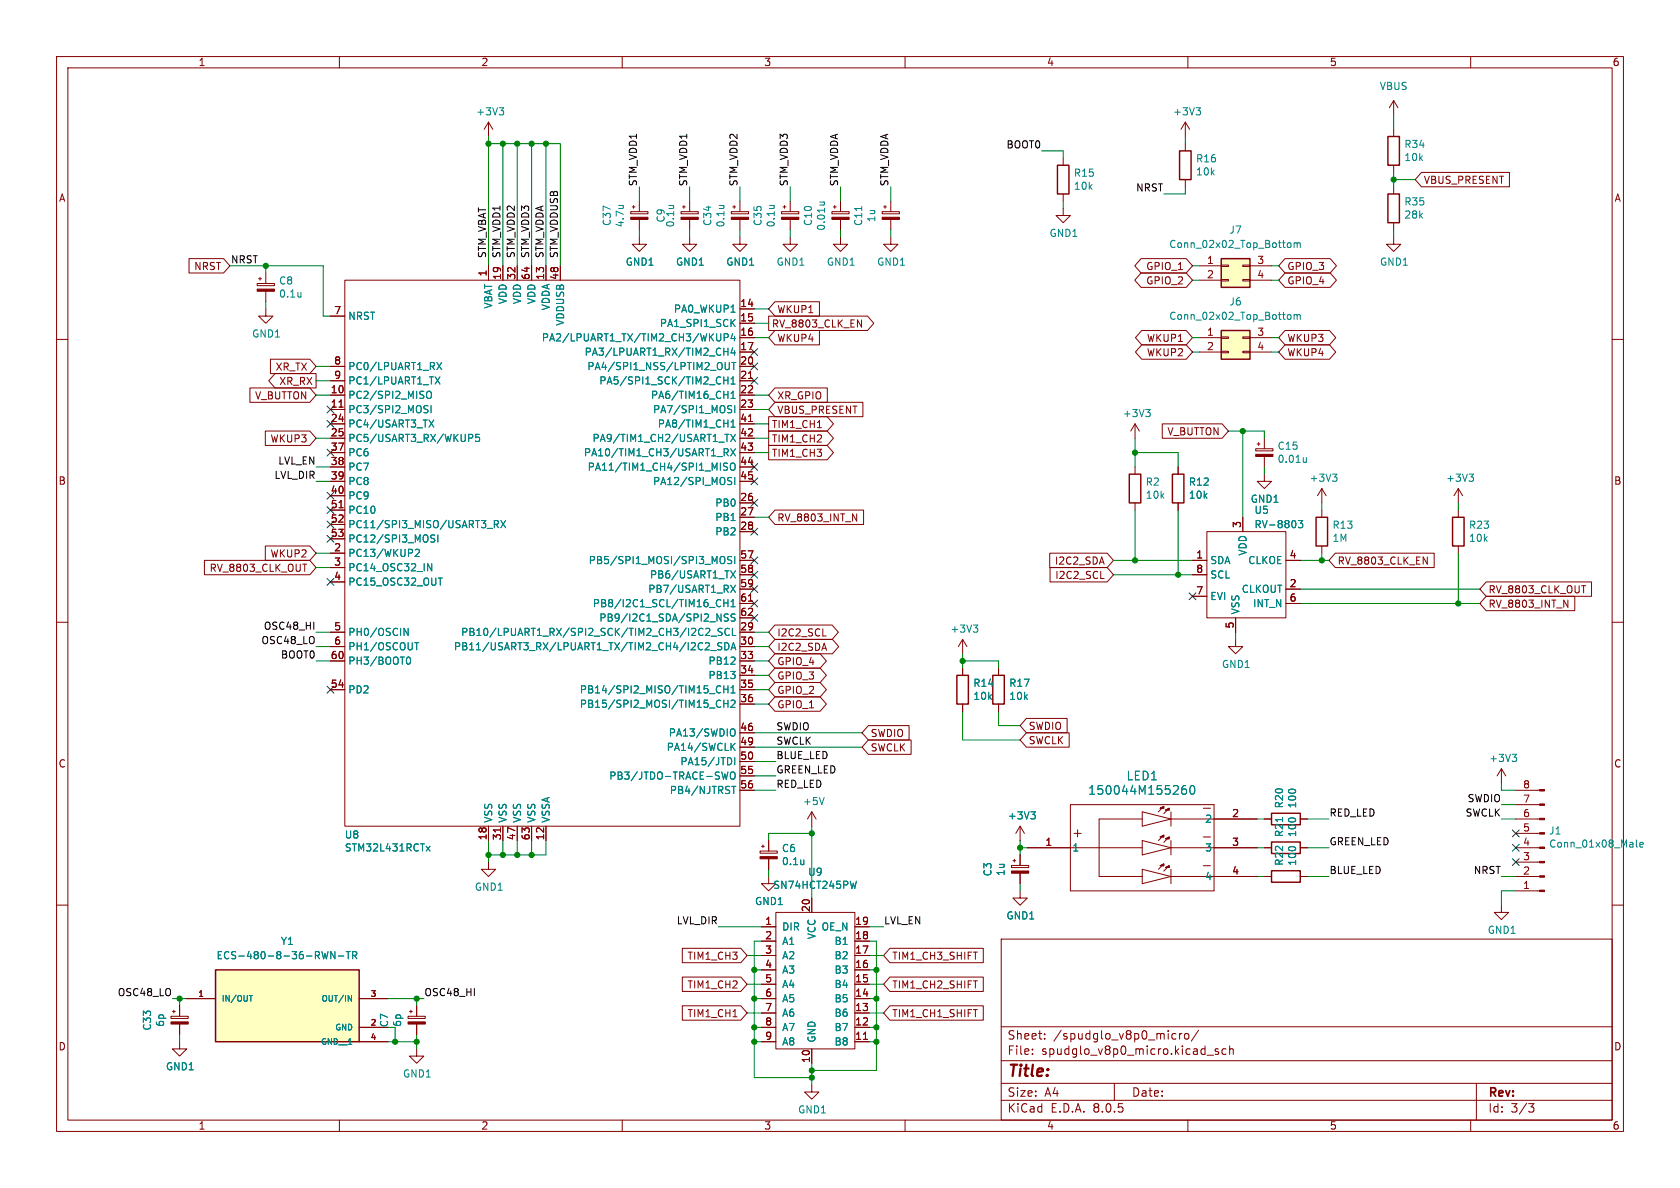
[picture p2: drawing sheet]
<svg xmlns="http://www.w3.org/2000/svg" width="297mm" height="210mm" viewBox="0 0 297 210" stroke-linecap="round" stroke-linejoin="round" font-family="sans-serif">
<defs><g id="words">
<text font-size="2.8" fill="#840000" x="178" y="190.9">Title:</text>
<g font-size="2.1" fill="#008484">
<text x="192.3" y="140.7">150044M155260</text>
<text x="199.1" y="138.2">LED1</text>
</g>
<g font-size="2.1" fill="#840000">
<text x="178" y="184">Sheet:</text>
<text x="186.2" y="184">/spudglo_v8p0_micro/</text>
<text x="178" y="186.7">File:</text>
<text x="184.1" y="186.7">spudglo_v8p0_micro.kicad_sch</text>
<text x="178" y="196.9">KiCad</text>
<text x="178" y="194.1">Size:</text>
<text x="184.7" y="194.1">A4</text>
<text x="185.7" y="196.9">E.D.A.</text>
<text x="193.3" y="196.9">8.0.5</text>
<text x="200" y="194.1">Date:</text>
<text x="263" y="194.3">Rev:</text>
<text x="263" y="196.9">Id:</text>
<text x="267.1" y="196.9">3/3</text>
</g>
<g font-size="1.8" fill="#840000">
<text x="35" y="11.9">1</text>
<text x="85" y="11.9">2</text>
<text x="135" y="11.9">3</text>
<text x="185" y="11.9">4</text>
<text x="235" y="11.9">5</text>
<text x="285" y="11.9">6</text>
<text x="10.3" y="35.9">A</text>
<text x="251.6" y="32.7">VBUS_PRESENT</text>
<text x="285.3" y="35.9">A</text>
<text x="34.2" y="47.9">NRST</text>
<text x="202.5" y="47.9">GPIO_1</text>
<text x="213.3" y="46.7">1</text>
<text x="222.2" y="46.7">3</text>
<text x="227.5" y="47.9">GPIO_3</text>
<text x="86.1" y="49" transform="rotate(-90 86.1 49)">1</text>
<text x="88.6" y="49.6" transform="rotate(-90 88.6 49.6)">19</text>
<text x="91.2" y="49.6" transform="rotate(-90 91.2 49.6)">32</text>
<text x="93.7" y="49.6" transform="rotate(-90 93.7 49.6)">64</text>
<text x="96.3" y="49.6" transform="rotate(-90 96.3 49.6)">13</text>
<text x="98.8" y="49.6" transform="rotate(-90 98.8 49.6)">48</text>
<text x="202.5" y="50.5">GPIO_2</text>
<text x="213.3" y="49.3">2</text>
<text x="222.2" y="49.3">4</text>
<text x="227.5" y="50.5">GPIO_4</text>
<text x="59" y="55.6">7</text>
<text x="130.8" y="54.4">14</text>
<text x="130.8" y="56.9">15</text>
<text x="130.8" y="59.4">16</text>
<text x="136.4" y="58.1">RV_8803_CLK_EN</text>
<text x="137.3" y="55.6">WKUP1</text>
<text x="213.3" y="59.4">1</text>
<text x="222.2" y="59.4">3</text>
<text x="48.6" y="65.7">XR_TX</text>
<text x="59" y="64.5">8</text>
<text x="130.8" y="62">17</text>
<text x="130.8" y="64.5">20</text>
<text x="137.3" y="60.6">WKUP4</text>
<text x="202.7" y="63.2">WKUP2</text>
<text x="202.7" y="60.6">WKUP1</text>
<text x="213.3" y="62">2</text>
<text x="222.2" y="62">4</text>
<text x="227.5" y="60.6">WKUP3</text>
<text x="227.5" y="63.2">WKUP4</text>
<text x="45" y="70.8">V_BUTTON</text>
<text x="49.3" y="68.3">XR_RX</text>
<text x="58.4" y="69.6">10</text>
<text x="59" y="67.1">9</text>
<text x="130.8" y="67.1">21</text>
<text x="130.8" y="69.6">22</text>
<text x="137.3" y="70.8">XR_GPIO</text>
<text x="58.4" y="72.1">11</text>
<text x="58.4" y="74.7">24</text>
<text x="58.4" y="77.2">25</text>
<text x="130.8" y="72.1">23</text>
<text x="130.8" y="74.7">41</text>
<text x="130.8" y="77.2">42</text>
<text x="136.4" y="75.9">TIM1_CH1</text>
<text x="137.3" y="73.3">VBUS_PRESENT</text>
<text x="206.3" y="77.2">V_BUTTON</text>
<text x="47.7" y="78.4">WKUP3</text>
<text x="58.4" y="79.8">37</text>
<text x="58.4" y="82.3">38</text>
<text x="130.8" y="79.8">43</text>
<text x="130.8" y="82.3">44</text>
<text x="136.4" y="78.4">TIM1_CH2</text>
<text x="136.4" y="81">TIM1_CH3</text>
<text x="10.3" y="85.9">B</text>
<text x="58.4" y="84.8">39</text>
<text x="58.4" y="87.4">40</text>
<text x="58.4" y="89.9">51</text>
<text x="130.8" y="88.6">26</text>
<text x="130.8" y="84.8">45</text>
<text x="285.3" y="85.9">B</text>
<text x="58.4" y="92.5">52</text>
<text x="58.4" y="95">53</text>
<text x="130.8" y="91.2">27</text>
<text x="130.8" y="93.7">28</text>
<text x="137.3" y="92.4">RV_8803_INT_N</text>
<text x="219.5" y="93.4" transform="rotate(-90 219.5 93.4)">3</text>
<text x="37" y="101.3">RV_8803_CLK_OUT</text>
<text x="47.7" y="98.7">WKUP2</text>
<text x="59" y="97.5">2</text>
<text x="59" y="100.1">3</text>
<text x="130.8" y="98.8">57</text>
<text x="130.8" y="101.3">58</text>
<text x="186.4" y="100">I2C2_SDA</text>
<text x="211.4" y="98.8">1</text>
<text x="211.4" y="101.3">8</text>
<text x="227.9" y="98.8">4</text>
<text x="236.4" y="100">RV_8803_CLK_EN</text>
<text x="59" y="102.6">4</text>
<text x="130.8" y="103.9">59</text>
<text x="130.8" y="106.4">61</text>
<text x="186.4" y="102.6">I2C2_SCL</text>
<text x="211.4" y="105.2">7</text>
<text x="227.9" y="103.9">2</text>
<text x="227.9" y="106.4">6</text>
<text x="263.1" y="105.1">RV_8803_CLK_OUT</text>
<text x="263.1" y="107.6">RV_8803_INT_N</text>
<text x="59" y="111.5">5</text>
<text x="130.8" y="111.5">29</text>
<text x="130.8" y="109">62</text>
<text x="137.3" y="112.7">I2C2_SCL</text>
<text x="218.2" y="111.2" transform="rotate(-90 218.2 111.2)">5</text>
<text x="58.4" y="116.6">60</text>
<text x="59" y="114">6</text>
<text x="130.8" y="114">30</text>
<text x="130.8" y="116.6">33</text>
<text x="130.8" y="119.1">34</text>
<text x="137.3" y="117.8">GPIO_4</text>
<text x="137.3" y="115.3">I2C2_SDA</text>
<text x="58.4" y="121.7">54</text>
<text x="130.8" y="121.7">35</text>
<text x="130.8" y="124.2">36</text>
<text x="137.3" y="122.9">GPIO_2</text>
<text x="137.3" y="120.3">GPIO_3</text>
<text x="137.3" y="125.4">GPIO_1</text>
<text x="130.8" y="129.3">46</text>
<text x="130.8" y="131.8">49</text>
<text x="153.8" y="130.5">SWDIO</text>
<text x="181.8" y="129.2">SWDIO</text>
<text x="181.8" y="131.8">SWCLK</text>
<text x="10.3" y="135.9">C</text>
<text x="130.8" y="134.4">50</text>
<text x="130.8" y="136.9">55</text>
<text x="153.8" y="133">SWCLK</text>
<text x="285.3" y="135.9">C</text>
<text x="130.8" y="139.4">56</text>
<text x="269.2" y="142">7</text>
<text x="269.2" y="139.4">8</text>
<text x="86.1" y="148.6" transform="rotate(-90 86.1 148.6)">18</text>
<text x="88.6" y="148.6" transform="rotate(-90 88.6 148.6)">31</text>
<text x="91.2" y="148.6" transform="rotate(-90 91.2 148.6)">47</text>
<text x="93.7" y="148.6" transform="rotate(-90 93.7 148.6)">63</text>
<text x="96.3" y="148.6" transform="rotate(-90 96.3 148.6)">12</text>
<text x="184.7" y="149.6">1</text>
<text x="217.7" y="144.5">2</text>
<text x="217.7" y="149.6">3</text>
<text x="269.2" y="149.6">4</text>
<text x="269.2" y="147.1">5</text>
<text x="269.2" y="144.5">6</text>
<text x="217.7" y="154.7">4</text>
<text x="269.2" y="154.7">2</text>
<text x="269.2" y="152.1">3</text>
<text x="143.3" y="161.3" transform="rotate(-90 143.3 161.3)">20</text>
<text x="269.2" y="157.2">1</text>
<text x="135.2" y="163.6">1</text>
<text x="135.2" y="166.1">2</text>
<text x="151.1" y="166.1">18</text>
<text x="151.1" y="163.6">19</text>
<text x="121.4" y="169.9">TIM1_CH3</text>
<text x="135.2" y="168.7">3</text>
<text x="135.2" y="171.2">4</text>
<text x="135.2" y="173.7">5</text>
<text x="151.1" y="173.7">15</text>
<text x="151.1" y="171.2">16</text>
<text x="151.1" y="168.7">17</text>
<text x="157.6" y="169.9">TIM1_CH3_SHIFT</text>
<text x="121.4" y="174.9">TIM1_CH2</text>
<text x="135.2" y="176.3">6</text>
<text x="135.2" y="178.8">7</text>
<text x="151.1" y="178.8">13</text>
<text x="151.1" y="176.3">14</text>
<text x="157.6" y="174.9">TIM1_CH2_SHIFT</text>
<text x="10.3" y="185.9">D</text>
<text x="121.4" y="180">TIM1_CH1</text>
<text x="135.2" y="181.4">8</text>
<text x="135.2" y="183.9">9</text>
<text x="151.1" y="183.9">11</text>
<text x="151.1" y="181.4">12</text>
<text x="157.6" y="180">TIM1_CH1_SHIFT</text>
<text x="285.3" y="185.9">D</text>
<text x="143.3" y="188" transform="rotate(-90 143.3 188)">10</text>
<text x="35" y="199.9">1</text>
<text x="85" y="199.9">2</text>
<text x="135" y="199.9">3</text>
<text x="185" y="199.9">4</text>
<text x="235" y="199.9">5</text>
<text x="285" y="199.9">6</text>
</g>
<g font-size="1.8" fill="#008484">
<text x="243.8" y="16.1">VBUS</text>
<text x="84.1" y="20.6">+3V3</text>
<text x="207.3" y="20.6">+3V3</text>
<text x="211.3" y="28.9">R16</text>
<text x="248.2" y="28.7">10k</text>
<text x="248.2" y="26.4">R34</text>
<text x="189.7" y="33.8">10k</text>
<text x="189.7" y="31.4">R15</text>
<text x="211.3" y="31.2">10k</text>
<text x="108.2" y="40" transform="rotate(-90 108.2 40)">C37</text>
<text x="110.5" y="40.3" transform="rotate(-90 110.5 40.3)">4.7u</text>
<text x="117.7" y="39.4" transform="rotate(-90 117.7 39.4)">C9</text>
<text x="119.4" y="40.3" transform="rotate(-90 119.4 40.3)">0.1u</text>
<text x="126" y="40" transform="rotate(-90 126 40)">C34</text>
<text x="128.3" y="40.3" transform="rotate(-90 128.3 40.3)">0.1u</text>
<text x="134.8" y="40" transform="rotate(-90 134.8 40)">C35</text>
<text x="137.2" y="40.3" transform="rotate(-90 137.2 40.3)">0.1u</text>
<text x="143.7" y="40" transform="rotate(-90 143.7 40)">C10</text>
<text x="146" y="40.9" transform="rotate(-90 146 40.9)">0.01u</text>
<text x="152.6" y="40" transform="rotate(-90 152.6 40)">C11</text>
<text x="154.9" y="39.4" transform="rotate(-90 154.9 39.4)">1u</text>
<text x="217.2" y="41.5">J7</text>
<text x="248.2" y="38.8">28k</text>
<text x="248.2" y="36.5">R35</text>
<text x="110.5" y="47.2">GND1</text>
<text x="119.4" y="47.2">GND1</text>
<text x="128.3" y="47.2">GND1</text>
<text x="137.2" y="47.2">GND1</text>
<text x="146.1" y="47.2">GND1</text>
<text x="155" y="47.2">GND1</text>
<text x="185.4" y="42.1">GND1</text>
<text x="206.6" y="44">Conn_02x02_Top_Bottom</text>
<text x="243.9" y="47.2">GND1</text>
<text x="49.2" y="50.5">C8</text>
<text x="49.2" y="52.8">0.1u</text>
<text x="89.8" y="53.9" transform="rotate(-90 89.8 53.9)">VDD</text>
<text x="92.3" y="53.9" transform="rotate(-90 92.3 53.9)">VDD</text>
<text x="94.8" y="53.9" transform="rotate(-90 94.8 53.9)">VDD</text>
<text x="44.5" y="59.9">GND1</text>
<text x="61.5" y="56.7">NRST</text>
<text x="87.2" y="54.7" transform="rotate(-90 87.2 54.7)">VBAT</text>
<text x="97.4" y="55" transform="rotate(-90 97.4 55)">VDDA</text>
<text x="99.9" y="57.7" transform="rotate(-90 99.9 57.7)">VDDUSB</text>
<text x="116.6" y="58">PA1_SPI1_SCK</text>
<text x="119" y="55.5">PA0_WKUP1</text>
<text x="206.6" y="56.7">Conn_02x02_Top_Bottom</text>
<text x="217.2" y="54.2">J6</text>
<text x="61.5" y="65.6">PC0/LPUART1_RX</text>
<text x="95.7" y="60.6">PA2/LPUART1_TX/TIM2_CH3/WKUP4</text>
<text x="103.2" y="63.1">PA3/LPUART1_RX/TIM2_CH4</text>
<text x="103.7" y="65.6">PA4/SPI1_NSS/LPTIM2_OUT</text>
<text x="61.5" y="70.7">PC2/SPI2_MISO</text>
<text x="61.5" y="68.2">PC1/LPUART1_TX</text>
<text x="105.8" y="68.2">PA5/SPI1_SCK/TIM2_CH1</text>
<text x="115" y="70.7">PA6/TIM16_CH1</text>
<text x="61.5" y="73.3">PC3/SPI2_MOSI</text>
<text x="61.5" y="75.8">PC4/USART3_TX</text>
<text x="115.3" y="73.3">PA7/SPI1_MOSI</text>
<text x="116.2" y="75.8">PA8/TIM1_CH1</text>
<text x="198.4" y="73.9">+3V3</text>
<text x="61.5" y="78.3">PC5/USART3_RX/WKUP5</text>
<text x="61.5" y="80.9">PC6</text>
<text x="61.5" y="83.4">PC7</text>
<text x="103.1" y="80.9">PA10/TIM1_CH3/USART1_RX</text>
<text x="103.8" y="83.4">PA11/TIM1_CH4/SPI1_MISO</text>
<text x="104.6" y="78.3">PA9/TIM1_CH2/USART1_TX</text>
<text x="225.8" y="82">0.01u</text>
<text x="225.8" y="79.7">C15</text>
<text x="61.5" y="86">PC8</text>
<text x="61.5" y="88.5">PC9</text>
<text x="115.3" y="86">PA12/SPI_MOSI</text>
<text x="126.3" y="89.8">PB0</text>
<text x="202.4" y="86.1">R2</text>
<text x="202.4" y="88.4">10k</text>
<text x="210.1" y="88.4">10k</text>
<text x="210.1" y="86.1">R12</text>
<text x="221" y="89.1">GND1</text>
<text x="231.4" y="85.4">+3V3</text>
<text x="255.5" y="85.4">+3V3</text>
<text x="61.5" y="91">PC10</text>
<text x="61.5" y="93.6">PC11/SPI3_MISO/USART3_RX</text>
<text x="126.3" y="92.3">PB1</text>
<text x="126.3" y="94.8">PB2</text>
<text x="221.7" y="91">U5</text>
<text x="221.7" y="93.6">RV-8803</text>
<text x="235.5" y="96">1M</text>
<text x="235.5" y="93.7">R13</text>
<text x="259.6" y="93.7">R23</text>
<text x="259.6" y="96">10k</text>
<text x="61.5" y="98.7">PC13/WKUP2</text>
<text x="61.5" y="101.2">PC14_OSC32_IN</text>
<text x="61.5" y="96.1">PC12/SPI3_MOSI</text>
<text x="104" y="99.9">PB5/SPI1_MOSI/SPI3_MOSI</text>
<text x="213.9" y="99.9">SDA</text>
<text x="220.6" y="99.9">CLKOE</text>
<text x="220.6" y="98.3" transform="rotate(-90 220.6 98.3)">VDD</text>
<text x="61.5" y="103.7">PC15_OSC32_OUT</text>
<text x="104.7" y="107.5">PB8/I2C1_SCL/TIM16_CH1</text>
<text x="114.5" y="105">PB7/USART1_RX</text>
<text x="114.8" y="102.5">PB6/USART1_TX</text>
<text x="213.9" y="106.3">EVI</text>
<text x="213.9" y="102.5">SCL</text>
<text x="219.4" y="105">CLKOUT</text>
<text x="221.4" y="107.5">INT_N</text>
<text x="61.5" y="112.6">PH0/OSCIN</text>
<text x="81.4" y="112.6">PB10/LPUART1_RX/SPI2_SCK/TIM2_CH3/I2C2_SCL</text>
<text x="105.8" y="110.1">PB9/I2C1_SDA/SPI2_NSS</text>
<text x="167.9" y="112">+3V3</text>
<text x="219.3" y="108.7" transform="rotate(-90 219.3 108.7)">VSS</text>
<text x="61.5" y="115.2">PH1/OSCOUT</text>
<text x="61.5" y="117.7">PH3/BOOT0</text>
<text x="80.1" y="115.2">PB11/USART3_RX/LPUART1_TX/TIM2_CH4/I2C2_SDA</text>
<text x="125.1" y="117.7">PB12</text>
<text x="215.9" y="118.3">GND1</text>
<text x="61.5" y="122.8">PD2</text>
<text x="102.4" y="122.8">PB14/SPI2_MISO/TIM15_CH1</text>
<text x="102.4" y="125.3">PB15/SPI2_MOSI/TIM15_CH2</text>
<text x="125.1" y="120.2">PB13</text>
<text x="172" y="123.9">10k</text>
<text x="172" y="121.6">R14</text>
<text x="178.3" y="123.9">10k</text>
<text x="178.3" y="121.6">R17</text>
<text x="118.1" y="130.4">PA13/SWDIO</text>
<text x="117.8" y="132.9">PA14/SWCLK</text>
<text x="120.2" y="135.5">PA15/JTDI</text>
<text x="263.2" y="134.9">+3V3</text>
<text x="107.6" y="138">PB3/JTDO-TRACE-SWO</text>
<text x="118.3" y="140.6">PB4/NJTRST</text>
<text x="141.9" y="142.5">+5V</text>
<text x="227" y="143" transform="rotate(-90 227 143)">R20</text>
<text x="229.3" y="143" transform="rotate(-90 229.3 143)">100</text>
<text x="60.9" y="148.4">U8</text>
<text x="87.2" y="145.5" transform="rotate(-90 87.2 145.5)">VSS</text>
<text x="89.8" y="145.5" transform="rotate(-90 89.8 145.5)">VSS</text>
<text x="92.3" y="145.5" transform="rotate(-90 92.3 145.5)">VSS</text>
<text x="94.8" y="145.5" transform="rotate(-90 94.8 145.5)">VSS</text>
<text x="97.4" y="145.5" transform="rotate(-90 97.4 145.5)">VSSA</text>
<text x="178.1" y="145.1">+3V3</text>
<text x="213" y="145.6">2</text>
<text x="227" y="148.1" transform="rotate(-90 227 148.1)">R21</text>
<text x="229.3" y="148.1" transform="rotate(-90 229.3 148.1)">100</text>
<text x="273.8" y="147.7">J1</text>
<text x="60.9" y="150.7">STM32L431RCTx</text>
<text x="138.1" y="150.8">C6</text>
<text x="138.1" y="153.1">0.1u</text>
<text x="142.8" y="155">U9</text>
<text x="175.5" y="155" transform="rotate(-90 175.5 155)">C3</text>
<text x="177.8" y="155" transform="rotate(-90 177.8 155)">1u</text>
<text x="189.5" y="150.7">1</text>
<text x="213" y="150.7">3</text>
<text x="213" y="155.8">4</text>
<text x="227" y="153.2" transform="rotate(-90 227 153.2)">R22</text>
<text x="229.3" y="153.2" transform="rotate(-90 229.3 153.2)">100</text>
<text x="273.8" y="150">Conn_01x08_Male</text>
<text x="83.8" y="157.7">GND1</text>
<text x="133.4" y="160.2">GND1</text>
<text x="136.6" y="157.3">SN74HCT245PW</text>
<text x="49.5" y="167.2">Y1</text>
<text x="138.2" y="164.7">DIR</text>
<text x="138.2" y="167.2">A1</text>
<text x="144.4" y="166.1" transform="rotate(-90 144.4 166.1)">VCC</text>
<text x="145.1" y="164.7">OE_N</text>
<text x="147.4" y="167.2">B1</text>
<text x="177.8" y="162.7">GND1</text>
<text x="262.9" y="165.3">GND1</text>
<text x="38.2" y="169.8">ECS-480-8-36-RWN-TR</text>
<text x="138.2" y="169.8">A2</text>
<text x="138.2" y="172.3">A3</text>
<text x="147.4" y="172.3">B3</text>
<text x="147.4" y="169.8">B2</text>
<text x="138.2" y="174.9">A4</text>
<text x="138.2" y="177.4">A5</text>
<text x="138.2" y="179.9">A6</text>
<text x="147.4" y="179.9">B6</text>
<text x="147.4" y="177.4">B5</text>
<text x="147.4" y="174.9">B4</text>
<text x="26.9" y="182.3" transform="rotate(-90 26.9 182.3)">C33</text>
<text x="29.2" y="181.6" transform="rotate(-90 29.2 181.6)">6p</text>
<text x="68.8" y="181.7" transform="rotate(-90 68.8 181.7)">C7</text>
<text x="71.1" y="181.6" transform="rotate(-90 71.1 181.6)">6p</text>
<text x="138.2" y="182.5">A7</text>
<text x="138.2" y="185">A8</text>
<text x="144.4" y="184.4" transform="rotate(-90 144.4 184.4)">GND</text>
<text x="147.4" y="185">B8</text>
<text x="147.4" y="182.5">B7</text>
<text x="29.2" y="189.4">GND1</text>
<text x="71.1" y="190.7">GND1</text>
<text x="141" y="197">GND1</text>
</g>
<g font-size="1.8">
<text x="177.8" y="26.3">BOOT0</text>
<text x="112.7" y="33" transform="rotate(-90 112.7 33)">STM_VDD1</text>
<text x="121.6" y="33" transform="rotate(-90 121.6 33)">STM_VDD1</text>
<text x="130.5" y="33" transform="rotate(-90 130.5 33)">STM_VDD2</text>
<text x="139.4" y="33" transform="rotate(-90 139.4 33)">STM_VDD3</text>
<text x="148.2" y="33" transform="rotate(-90 148.2 33)">STM_VDDA</text>
<text x="157.1" y="33" transform="rotate(-90 157.1 33)">STM_VDDA</text>
<text x="200.8" y="33.9">NRST</text>
<text x="40.7" y="46.6">NRST</text>
<text x="86" y="45.7" transform="rotate(-90 86 45.7)">STM_VBAT</text>
<text x="88.6" y="45.7" transform="rotate(-90 88.6 45.7)">STM_VDD1</text>
<text x="91.1" y="45.7" transform="rotate(-90 91.1 45.7)">STM_VDD2</text>
<text x="93.6" y="45.7" transform="rotate(-90 93.6 45.7)">STM_VDD3</text>
<text x="96.2" y="45.7" transform="rotate(-90 96.2 45.7)">STM_VDDA</text>
<text x="98.7" y="45.7" transform="rotate(-90 98.7 45.7)">STM_VDDUSB</text>
<text x="49.1" y="82.2">LVL_EN</text>
<text x="48.4" y="84.7">LVL_DIR</text>
<text x="46.1" y="114">OSC48_LO</text>
<text x="46.5" y="111.4">OSC48_HI</text>
<text x="49.6" y="116.5">BOOT0</text>
<text x="137.2" y="129.2">SWDIO</text>
<text x="137.2" y="131.7">SWCLK</text>
<text x="137.2" y="136.8">GREEN_LED</text>
<text x="137.2" y="134.3">BLUE_LED</text>
<text x="137.2" y="139.4">RED_LED</text>
<text x="259.4" y="141.9">SWDIO</text>
<text x="234.9" y="149.5">GREEN_LED</text>
<text x="234.9" y="144.4">RED_LED</text>
<text x="259" y="144.4">SWCLK</text>
<text x="234.9" y="154.6">BLUE_LED</text>
<text x="260.4" y="154.6">NRST</text>
<text x="119.5" y="163.5">LVL_DIR</text>
<text x="156.2" y="163.5">LVL_EN</text>
<text x="20.7" y="176.2">OSC48_LO</text>
<text x="74.9" y="176.2">OSC48_HI</text>
</g>
<g font-size="1.4" fill="#840000">
<text x="34.9" y="176.3">1</text>
<text x="65.4" y="176.3">3</text>
<text x="65.4" y="181.4">2</text>
<text x="65.4" y="183.9">4</text>
</g>
<g font-size="1.4" fill="#008484">
<text x="39.1" y="177.3">IN/OUT</text>
<text x="56.7" y="177.3">OUT/IN</text>
<text x="56.6" y="184.9">GND__1</text>
<text x="59.1" y="182.3">GND</text>
</g>
</g></defs>
<g fill="none" stroke="#840000" stroke-width=".18">
<path d="M10 10h277v190h-277zM12 12h273v186h-273zM60 10v2M110 10v2M160 10v2M210 10v2M246.4 17.8v2.5M246.4 17.8l-.8 1.3M246.4 17.8l.7 1.3M260 10v2M111.5 37.4h3.1v.4h-3.1zM111.8 36.6h.5"/>
<path d="M112 36.3v.5M113 35.6v1.8M113 38.8v1.8M120.4 37.4h3v.4h-3zM120.6 36.6h.6M120.9 36.3v.5M121.9 35.6v1.8M121.9 38.8v1.8M129.3 37.4h3v.4h-3zM129.5 36.6h.5M129.8 36.3v.5M130.8 35.6v1.8"/>
<path d="M130.8 38.8v1.8M209.5 21.6l-.7 1.3M209.5 21.6v2.5M209.5 21.6l.8 1.3M246.4 22.9v1.2M246.4 29.2v1.3M10 60h2M113 41.9v1.3h1.3l-1.3 1.3-1.2-1.3h1.2M121.9 41.9v1.3h1.3l-1.3 1.3-1.3-1.3h1.3M130.8 41.9v1.3h1.3l-1.3 1.3-1.3-1.3h1.3M285 60h2M222 79.3h3v.4h-3z"/>
<path d="M222.2 78.5h.6M222.5 78.2v.5M223.5 77.5v1.8M200.7 82.6v1.2M200.7 88.9v1.3M208.3 82.6v1.2M208.3 88.9v1.3M223.5 83.8v1.3h1.3l-1.3 1.3-1.3-1.3h1.3M223.5 80.7v1.9M233.7 86.4l-.8 1.2M233.7 86.4v2.5M233.7 90.2v1.2"/>
<path d="M233.7 96.5v1.3M233.7 86.4l.7 1.2M257.8 86.4v2.5M257.8 90.2v1.2M257.8 96.5v1.3M257.8 86.4l-.8 1.2M257.8 86.4l.8 1.2M10 110h2M285 110h2M265.4 135.9l-.7 1.3M265.4 135.9v2.5M265.4 135.9l.8 1.3"/>
<path d="M268 139.7h4.2M10 160h2M134.4 150.4h3v.4h-3zM134.6 149.6h.5M134.9 149.4v.5M135.9 154.9v1.3h1.3l-1.3 1.3-1.3-1.3h1.3M135.9 148.6v1.8M135.9 151.8v1.9M143.5 143.5l-.8 1.3M143.5 143.5v2.6M143.5 143.5l.8 1.3M268 142.2h4.2"/>
<path d="M268 144.8h4.2M268 147.3h4.2M268 149.9h4.2M268 152.4h4.2M268 154.9h4.2M268 157.5h4.2M285 160h2M177 166h108v32h-108zM265.4 160v1.3h1.3l-1.3 1.3-1.2-1.3h1.2M60 198v2M110 198v2M160 198v2"/>
<path d="M177 194.5h108M177 191.5h108M177 187.5h108M177 181.5h108M182.5 186.3v.1M182.5 185.5v.1M184.7 183.6v.1M184.7 182.8v.1M197 191.5v3M207.3 183.6h.6M207.3 182.8h.6M208.5 182.7v1"/>
<path d="M209 182.7l-.3 .1-.2 .2M209.5 182.8l.2-.1 .4 .1 .1 .6-.2 .2-.3 .1-.2-.1zM210 198v2M211.9 182.1l-1.3 2M213.4 186.5h1.1M215.4 185.5l-.4-.1-.2 .2 .1 .2 .5 .2v.3h-.6M216.7 185.5l-.4-.1-.3 .3v.4l.2 .2h.5M217.4 185.5l.2-.1 .4 .1v.9M217.4 184.9v1.5M260 198v2M261 191.5v6.5M270.2 195.1h1l-.5 .6 .4 .1 .1 .5-.3 .3h-.4"/>
</g>
<g fill="#840000" stroke="#840000" stroke-width=".18">
<path d="M120.4 38.4h3v.4h-3z"/>
<path d="M111.5 38.4h3.1v.4h-3.1z"/>
<path d="M129.3 38.4h3v.4h-3z"/>
<path d="M222 80.3h3v.4h-3z"/>
<path d="M272.2 139.6h.8v.2h-.8z"/>
<path d="M272.2 142.1h.8v.3h-.8z"/>
<path d="M272.2 144.7h.8v.2h-.8z"/>
<path d="M272.2 147.2h.8v.2h-.8z"/>
<path d="M272.2 149.7h.8v.3h-.8z"/>
<path d="M272.2 152.3h.8v.2h-.8z"/>
<path d="M272.2 154.8h.8v.3h-.8z"/>
<path d="M272.2 157.4h.8v.2h-.8z"/>
<path d="M134.4 151.4h3v.4h-3z"/>
</g>
<g fill="none" stroke="#008484" stroke-width=".18">
<path d="M211.4 19h.8l-.4 .5M212 19.5l.2 .3v.3l-.2 .2M109.4 36.3h.8M110.1 36.3v.1M118.2 36.3h.9M119 36.3v.1M127.1 36.3h.9M127.9 36.3v.1M230.9 80.9v.8M230.9 81.6l-.3 .1M235.6 83.8h.8l-.5 .5M236.1 84.3l.3 .2v.3l-.3 .3"/>
<path d="M259.7 83.8h.8l-.4 .5M260.2 84.3l.3 .2v.3l-.3 .3M267.3 133.3h.8l-.4 .5M267.9 133.8l.2 .3v.3l-.2 .2M142.1 152v.9M142.1 152.7l-.1 .1M145.7 141l-.4 1.2M289.3 148.5v1.1l.2 .2M289.9 149.3l.6-.1-.1-.2-.3-.1-.2 .2 .1 .6h.4"/>
</g>
<path d="M245.4 24.1h2v5.1h-2zM199.6 83.8h2.1v5.1h-2.1zM207.3 83.8h2v5.1h-2zM232.7 91.4h2v5.1h-2zM256.8 91.4h2v5.1h-2z" fill="none" stroke="#840000" stroke-width=".25"/>
<path d="M215.9 58.4h5.1v5.1h-5.1z" fill="#ffffc2"/>
<path d="M212.1 59.7h3.8M215.9 59.6h1.3v.2h-1.3zM219.7 59.6h1.3v.2h-1.3zM221 59.7h3.8M212.1 62.2h3.8M215.9 62.1h1.3v.3h-1.3zM219.7 62.1h1.3v.3h-1.3zM221 62.2h3.8" fill="none" stroke="#840000" stroke-width=".18"/>
<path d="M215.9 58.4h5.1v5.1h-5.1z" fill="none" stroke="#840000" stroke-width=".25"/>
<path d="M227.7 55.7l.3-.1 .2 .3v.4l-.2 .2-.3-.1M228.8 55.7l.3-.1 .2 .2M228.8 55.6v.9M229.3 55.8l.2-.2 .3 .1 .1 .8M229.3 55.8v.7" fill="none" stroke="#008484" stroke-width=".18"/>
<path d="M215.9 45.7h5.1v5.1h-5.1z" fill="#ffffc2"/>
<g fill="none" stroke="#840000" stroke-width=".18">
<path d="M86.4 21.6l-.8 1.3M86.4 21.6v2.5M86.4 21.6l.7 1.3M138.2 37.4h3v.4h-3zM138.4 36.6h.5M138.7 36.3v.5M139.7 35.6v1.8M139.7 38.8v1.8M156 37.4h3v.4h-3zM156.2 36.6h.5M156.5 36.3v.5M157.5 35.6v1.8"/>
<path d="M157.5 38.8v1.8M188 36.8v1.3h1.2l-1.2 1.3-1.3-1.3h1.3M188 27.9v1.3M188 34.3v1.3M246.4 33v1.3M246.4 39.4v1.2M139.7 41.9v1.3h1.3l-1.3 1.3-1.3-1.3h1.3M157.5 41.9v1.3h1.2l-1.2 1.3-1.3-1.3h1.3M212.1 47h3.8M212.1 49.5h3.8M215.9 49.4h1.3v.3h-1.3zM215.9 46.9h1.3v.2h-1.3z"/>
<path d="M219.7 49.4h1.3v.3h-1.3zM219.7 46.9h1.3v.2h-1.3zM221 47h3.8M221 49.5h3.8M246.4 41.9v1.3h1.2l-1.2 1.3-1.3-1.3h1.3M170.2 118.1v1.3M176.5 118.1v1.3M170.2 124.5v1.2M176.5 124.5v1.2M86.4 152.4v1.3h1.2l-1.2 1.2-1.3-1.2h1.3M178.8 153h3.1v.4h-3.1zM179.1 152.1h.5"/>
<path d="M179.3 151.9v.5M180.3 151.1v1.9M180.3 154.4v1.8M30.2 179.7h3.1v.3h-3.1zM30.5 178.8h.5M30.7 178.6v.5M31.7 177.8v1.9M31.7 184.2v1.2h1.3l-1.3 1.3-1.2-1.3h1.2M31.7 181v1.9"/>
</g>
<path d="M186.9 29.2h2.1v5.1h-2.1zM245.4 34.3h2v5.1h-2zM215.9 45.7h5.1v5.1h-5.1zM169.2 119.4h2v5.1h-2zM175.5 119.4h2v5.1h-2z" fill="none" stroke="#840000" stroke-width=".25"/>
<path d="M88.3 19h.7l-.4 .5M88.8 19.5l.2 .3v.3l-.2 .2M136 36.3h.9M136.8 36.3v.1M152.3 36.5v.7M227.7 43l.3-.1 .2 .3v.4l-.2 .2-.3-.1M228.8 43l.3-.1 .2 .2M228.8 42.9v.9M229.3 43.1l.2-.2 .3 .1 .1 .8M229.3 43.1v.7" fill="none" stroke="#008484" stroke-width=".18"/>
<g fill="#840000" stroke="#840000" stroke-width=".18">
<path d="M156 38.4h3v.4h-3z"/>
<path d="M30.2 180.6h3.1v.4h-3.1z"/>
<path d="M178.8 154h3.1v.4h-3.1z"/>
<path d="M138.2 38.4h3v.4h-3z"/>
</g>
<path d="M38.1 171.5h25.4v12.7h-25.4z" fill="#ffffc2"/>
<path d="M208.5 26.7h2.1v5.1h-2.1zM224.8 148.8h5.1v2.1h-5.1zM224.8 153.9h5.1v2.1h-5.1zM224.8 143.8h5.1v2h-5.1zM38.1 171.5h25.4v12.7h-25.4z" fill="none" stroke="#840000" stroke-width=".25"/>
<g fill="none" stroke="#840000" stroke-width=".18">
<path d="M147.1 37.4h3v.4h-3zM147.3 36.6h.5M147.6 36.3v.5M148.6 35.6v1.8M148.6 38.8v1.8M209.5 25.4v1.3M209.5 31.8v1.2M251.3 30.5h15.5v2.5h-15.5l-1.1-1.2zM33.4 45.7h6.1l1.1 1.3-1.1 1.3h-6.1zM45.5 50.1h3v.4h-3zM45.7 49.3h.5M46 49v.5"/>
<path d="M47 54.6v1.3h1.3l-1.3 1.3-1.3-1.3h1.3M47 48.3v1.8M47 51.5v1.8M58.4 55.9h2.6M61 49.5h69.8v96.6h-69.8zM86.4 47v2.5M88.9 47v2.5M91.4 47v2.5M94 47v2.5M96.5 47v2.5M99.1 47v2.5M130.8 54.6h2.5"/>
<path d="M130.8 57.2h2.5M130.8 59.7h2.5M135.9 55.9h17.5l1.1 1.3-1.1 1.2h-17.5zM137 58.4h7.9v2.6h-7.9l-1.1-1.3zM137 53.3h7.9v2.6h-7.9l-1.1-1.3zM148.6 41.9v1.3h1.3l-1.3 1.3-1.3-1.3h1.3M151.6 56.6l.7 1.2v-1.2M201.7 48.3h8l1.1 1.2-1.1 1.3h-8l-1.1-1.3zM201.7 45.7h8l1.1 1.3-1.1 1.3h-8l-1.1-1.3zM201.8 58.4h7.9l1.1 1.3-1.1 1.3h-7.9l-1.1-1.3zM227.2 48.3h8l1.1 1.2-1.1 1.3h-8l-1.1-1.3zM227.2 45.7h8l1.1 1.3-1.1 1.3h-8l-1.1-1.3z"/>
<path d="M227.2 58.4h7.8l1.1 1.3-1.1 1.3h-7.8l-1.1-1.3zM44.2 68.6h10.6l1.1 1.3-1.1 1.2h-10.6zM46.9 76.2h7.9l1.1 1.3-1.1 1.2h-7.9zM47.8 63.5h7l1.1 1.3-1.1 1.2h-7zM48.6 66h7.3v2.6h-7.3l-1.1-1.3zM58.4 69.9h2.6M58.4 72.4h2.6M58.4 64.8h2.6M58.4 67.3h2.6M58.4 74.9h2.6M58.4 77.5h2.6M59.9 72h.8"/>
<path d="M130.8 69.9h2.5M130.8 72.4h2.5M130.8 62.2h2.5M130.8 64.8h2.5M130.8 67.3h2.5M130.8 74.9h2.5M130.8 77.5h2.5M132.3 66.9h.7M132.3 74.5h.7M135.9 73.7h10.3l1.1 1.2-1.1 1.3h-10.3zM135.9 76.2h10.3l1.1 1.3-1.1 1.2h-10.3zM135.9 78.7h10.3l1.1 1.3-1.1 1.3h-10.3z"/>
<path d="M137 68.6h9.3v2.5h-9.3l-1.1-1.2zM137 71.1h15.5v2.6h-15.5l-1.1-1.3zM144.5 75.6h.7M200.7 74.9l-.8 1.3M200.7 74.9v2.6M200.7 74.9l.7 1.3M201.8 61h7.9l1.1 1.2-1.1 1.3h-7.9l-1.1-1.3zM205.5 74.9h10.6l1.1 1.3-1.1 1.3h-10.6zM227.2 61h7.8l1.1 1.2-1.1 1.3h-7.8l-1.1-1.3zM36.1 99.1h18.7l1.1 1.2-1.1 1.3h-18.7zM46.9 96.5h7.9l1.1 1.3-1.1 1.3h-7.9zM53.5 99.7h.7"/>
<path d="M58.4 97.8h2.6M58.4 80h2.6M58.4 82.6h2.6M58.4 85.1h2.6M58.4 87.6h2.6M58.4 90.2h2.6M58.4 92.7h2.6M58.4 95.3h2.6M59.9 89.8h.8M130.8 88.9h2.5M130.8 91.4h2.5M130.8 94h2.5"/>
<path d="M130.8 80h2.5M130.8 82.6h2.5M130.8 85.1h2.5M130.8 99.1h2.5M137 90.2h15.7v2.5h-15.7l-1.1-1.3zM150.7 90.8l.7 1.3v-1.3M185.6 97.8h10.1l1.1 1.3-1.1 1.2h-10.1zM208.3 82.6v1.2M208.3 88.9v1.3M210.8 99.1h2.6M213.4 94h13.9v15.2h-13.9zM219.7 91.4v2.6"/>
<path d="M227.3 99.1h2.6M236.1 97.8h17.4v2.5h-17.4l-1.2-1.2zM251.6 98.5l.7 1.2v-1.2M58.4 111.8h2.6M58.4 100.3h2.6M58.4 114.3h2.6M58.4 116.8h2.6M58.4 102.9h2.6M130.8 111.8h2.5M130.8 114.3h2.5M130.8 116.8h2.5M130.8 119.4h2.5"/>
<path d="M130.8 101.6h2.5M130.8 104.1h2.5M130.8 106.7h2.5M130.8 109.2h2.5M132.3 106.3h.7M137 115.6h8l1.1 1.2-1.1 1.3h-8l-1.1-1.3zM137 118.1h8l1.1 1.3-1.1 1.3h-8l-1.1-1.3zM137 113h10.2l1.1 1.3-1.1 1.3h-10.2l-1.1-1.3zM137 110.5h10.1l1.1 1.3-1.1 1.2h-10.1l-1.1-1.2zM145.5 112.4h.6M170.2 113l-.8 1.3M170.2 113v2.6"/>
<path d="M170.2 118.1v1.3M170.2 113l.7 1.3M176.5 118.1v1.3M185.6 100.3h10.1l1.1 1.3-1.1 1.3h-10.1zM194.6 102.3h.6M210.8 101.6h2.6M210.8 105.4h2.6M218.4 113v1.3h1.3l-1.3 1.3-1.2-1.3h1.2M218.4 109.2v2.6M227.3 104.1h2.6M227.3 106.7h2.6M262.7 102.9h18.7v2.5h-18.7l-1.1-1.3z"/>
<path d="M262.7 105.4h15.7v2.6h-15.7l-1.1-1.3zM276.5 106.1l.7 1.3v-1.3M279.6 103.5h.7M58.4 121.9h2.6M130.8 121.9h2.5M130.8 124.5h2.5M130.8 129.5h2.5M130.8 132.1h2.5M130.8 134.6h2.5M130.8 137.2h2.5M130.8 139.7h2.5M137 120.6h8l1.1 1.3-1.1 1.3h-8l-1.1-1.3z"/>
<path d="M137 123.2h8l1.1 1.3-1.1 1.2h-8l-1.1-1.2zM153.5 128.3h7.2v2.5h-7.2l-1.1-1.3zM153.5 130.8h7.6v2.6h-7.6l-1.1-1.3zM170.2 124.5v1.2M176.5 124.5v1.2M181.5 127h7.2v2.5h-7.2l-1.2-1.2zM181.5 129.5h7.5v2.6h-7.5l-1.2-1.3zM86.4 146.1v2.5M88.5 146.4v.7M88.9 146.1v2.5M91.4 146.1v2.5M94 146.1v2.5"/>
<path d="M96.5 146.1v2.5M135.9 148.6v1.8M135.9 151.8v1.9M143.5 158.8v2.5M180.3 157.5v1.3h1.3l-1.3 1.2-1.2-1.2h1.2M180.3 146.1l-.7 1.2M180.3 146.1v2.5M180.3 151.1v1.9M180.3 154.4v1.8M180.3 146.1l.8 1.2M181.6 149.9h20.3M189.2 142.2h25.4v15.3h-25.4z"/>
<path d="M189.9 147.3h1.2M190.5 146.7v1.3M201.9 144.8h-7.6v10.1h7.6M201.9 153.7l5.1 1.2-5.1 1.3zM201.9 143.5l5.1 1.3-5.1 1.3zM201.9 148.6l5.1 1.3-5.1 1.2zM205.1 153l.6-.3v.3zM205.1 148l.6-.4v.4zM205.1 142.9l.6-.3v.3zM205.4 153l-.6 .7M205.4 148l-.6 .6M205.4 142.9l-.6 .6"/>
<path d="M206.1 153.4l.6-.4v.4zM206.1 148.3l.6-.3v.3zM206.1 143.2l.6-.3v.3zM206.4 153.4l-.7 .6M206.4 148.3l-.7 .6M206.4 143.2l-.7 .6M207 149.9h15.2M207 154.9h15.2M207 144.8h15.2M207 143.5v2.6M207 148.6v2.5M207 153.7v2.5"/>
<path d="M212.7 153h1.3M212.7 148h1.3M212.7 142.9h1.3M223.5 149.9h1.3M223.5 154.9h1.3M223.5 144.8h1.3M229.9 149.9h1.2M229.9 154.9h1.2M229.9 144.8h1.2M31.7 177.8v1.9M33 176.5h5.1M63.5 176.5h5.1"/>
<path d="M72.1 179.7h3.1v.3h-3.1zM72.4 178.8h.5M72.6 178.6v.5M73.7 177.8v1.9M120.6 172.7h10.4l1.1 1.3-1.1 1.3h-10.4zM120.6 177.8h10.4l1.1 1.3-1.1 1.2h-10.4zM120.6 167.6h10.4l1.1 1.3-1.1 1.3h-10.4zM129.6 179.7h.7M134.6 176.5h2.6M134.6 163.8h2.6M134.6 179.1h2.6M134.6 174h2.6"/>
<path d="M134.6 171.5h2.6M134.6 168.9h2.6M134.6 166.4h2.6M137.2 161.3h13.9v24.1h-13.9zM151.1 176.5h2.6M151.1 163.8h2.6M151.1 179.1h2.6M151.1 174h2.6M151.1 171.5h2.6M151.1 168.9h2.6M151.1 166.4h2.6M157.3 172.7h16.5v2.6h-16.5l-1.1-1.3z"/>
<path d="M157.3 167.6h16.5v2.6h-16.5l-1.1-1.3zM157.3 177.8h16.5v2.5h-16.5l-1.1-1.2zM31.7 181v1.9M63.5 181.6h5.1M63.5 184.2h5.1M73.7 185.4v1.3h1.2l-1.2 1.3-1.3-1.3h1.3M73.7 181v1.9M134.6 181.6h2.6M134.6 184.2h2.6M143.5 191.8v1.2h1.3l-1.3 1.3-1.3-1.3h1.3M143.5 185.4v2.6M151.1 181.6h2.6"/>
<path d="M151.1 184.2h2.6M152.6 183.7h.8"/>
</g>
<g fill="none" stroke="#008484" stroke-width=".18">
<path d="M144.9 35.7h.9M145.6 35.7l.2 .4M53.2 51.7v.8M53.2 52.4l-.1 .1M127.4 59v1l-.1 .2-.4 .1M128 59.7l.6-.1 .2-.2-.1-.3-.7-.1v1.3M129.2 55.2h.8M129.4 57l.6 .7M129.5 58.9l-.3 .9h.8M129.8 59.4v.9M130 56.5l-.8 .7M75.2 72.3l.3 .1 .2 .3-.3 .3h-.3"/>
<path d="M75.2 71.7l.5 .1M75.6 69.2h.1a.43 .43 0 0 1 .6 .4v.4a.42 .42 0 0 1-.5 .4 .42 .42 0 0 1-.4-.4v-.4zM75.8 74.2l.9 1.3M76.2 71.7v1.3M76.7 74.2l-.9 1.3M76.9 66.6l.9 1.3M77.2 64.1l.9 1.2M77.8 66.6l-.9 1.3M78.1 64.1l-.9 1.2M82.9 76.8h.4l.3 .2-.1 .4h-.6M84.7 76.8h-.6v.6l.1-.1h.5l.1 .2-.1 .4-.2 .1-.4-.1M128 62.1h.7"/>
<path d="M128 66.6v1.3M128 67.2h.7M128 69.8h.7M128 80l.6-.1 .2-.2-.1-.3-.7-.1v1.3M128.1 76.8h.8M128.2 64.1v1l.2 .2h.4l.1-.2v-1M128.3 80l.5 .6M128.5 76.8v1.2M128.7 61.5v1.3M128.7 66.6v1.3M128.7 69.2v1.2M128.9 72.3l.3 .1 .2 .3-.3 .3h-.3"/>
<path d="M128.9 71.7l.5 .1M129.2 76.8l.8 1.2M129.2 79.3l.8 1.3M129.2 70.4h.8M129.2 67.9h.8M129.2 67l.4-.4v1.3M129.2 69.5l.4-.3v1.2M129.2 74.6l.4-.4v1.3M129.2 75.5h.8M129.4 64.1h.7M129.5 61.5l-.3 .9h.8M129.7 64.1v1.2"/>
<path d="M129.8 62v.8M129.9 71.7v1.3M130 76.8l-.8 1.2M130 79.3l-.8 1.3M202.6 72.4h.7l-.4 .5M203.1 72.9l.2 .2v.3l-.2 .3M73.4 97.2l.5-.1 .2 .4-.7 .9h.7M75.6 99.6l.7 1.3v-1.3M76.1 94.9l.8 .6-.3 .3h-.5M76.9 94.6h-.5l-.3 .2M77.4 94.6v1.2M87.4 92.7l.6-.1 .1-.2v-.3l-.7-.1v1.3"/>
<path d="M87.7 92.7l.4 .6M88.5 92l.9 1.3M89.4 92l-.9 1.3M127.4 98.6l.2-.2a.43 .43 0 0 1 .5 .4v.4a.43 .43 0 0 1-.3 .4 .43 .43 0 0 1-.4-.1M128.6 81.9h-.5l-.2 .2 .1 .3 .6 .2v.4l-.2 .1h-.5M128.9 85l.3 .1 .2 .3-.3 .3h-.3M128.9 84.4l.5 .1M129.2 82l.2-.1a.43 .43 0 0 1 .6 .4v.4a.42 .42 0 0 1-.5 .4 .42 .42 0 0 1-.4-.4zM129.4 98.4h-.5l-.3 .2 .2 .3 .5 .3v.3l-.2 .1h-.5M129.9 84.4v1.3M129.9 98.4v1.2M229.5 92h.8l-.4 .5 .3 .1v.6l-.1 .1-.6-.1"/>
<path d="M71.4 111.1l.8 1.2v-1.2M71.9 116.4l.3-.3a.68 .68 0 0 1 .4 .7 .68 .68 0 0 1-.4 .6l-.3-.2M73.3 113.6h.7M73.7 113.6v1.3M77.5 102.2h.7M124.8 111.1h.4l.3 .3-.8 .9h.8M125.7 115h.9M125.7 112.5h1M126.9 106.1l.3-.1 .2 .1M127.4 107.1l-.2 .2-.3-.1M127.6 113.7l-.5-.1-.2 .3 .1 .3 .5 .2v.4l-.1 .1-.5-.1M127.7 111.1h-.5l-.2 .1v.4l.5 .2 .2 .3-.3 .2h-.5"/>
<path d="M128 106v1.3M128 106.6h.7M128.1 113.6a.64 .64 0 0 1 .8 .6 .64 .64 0 0 1-.8 .7zM128.7 106v1.3M128.8 108.6l-.5-.1-.3 .3 .1 .3 .6 .2v.4l-.2 .1-.5-.1M128.9 111.2a.6 .6 0 0 0-.8 .4 .6 .6 0 0 0 .6 .7l.2-.1M129.2 100.9l.8 1.3M129.2 103.4l.8 1.3M129.2 106.4l.4-.4v1.3M129.2 114.9l.5-1.3 .4 1.3M129.2 107.3h.8M129.4 114.5h.6"/>
<path d="M129.5 111.1v1.2h.6M130 108.6l-.5-.1-.2 .2v.3l.5 .3 .2 .3-.3 .2-.5-.1M130 100.9l-.8 1.3M130 103.4l-.8 1.3M172.1 110.5h.8l-.5 .5M172.6 111l.3 .2v.3l-.3 .3M126.8 122.3l.3 .2 .3-.1M127.1 123.8l.3 .1M127.4 121.4l-.3-.2-.3 .2M127.4 124.9l-.3 .1M128 121.2v1.3M128 123.8v1.2"/>
<path d="M128 121.8h.7M128 124.4h.7M128.7 121.2v1.3M128.7 123.8v1.2M128.7 136.5l-.3 1.2-.3-.9-.2 .9M129.1 134l.3 .5-.3 .6M129.2 136.7l.2-.2a.43 .43 0 0 1 .6 .4v.4a.42 .42 0 0 1-.5 .5 .42 .42 0 0 1-.4-.5zM129.2 121.6l.4-.4v1.3M129.2 122.5h.8M129.2 123.9l.5-.1 .3 .3-.8 .9h.8M129.4 139h.7M129.4 128.8a.43 .43 0 0 1 .6 .5v.4a.43 .43 0 0 1-.6 .4"/>
<path d="M129.4 131.9l.6 .8M129.7 139v1.3M129.9 133.9v1.3M130 131.4l-.8 .7M209.6 138.9a.6 .6 0 0 0-.7 .6v.6l.1 .2 .5 .1 .2-.1 .1-.6-.2-.2h-.4l-.3 .2M210.5 139l.2-.1a.83 .83 0 0 1 .6 .6 .83 .83 0 0 1-.3 .8l-.1 .1a.82 .82 0 0 1-.4-1.4zM75.4 149.6l.6 .8M76 149.6l-.6 .8M142.1 152v.9M142.1 152.7l-.1 .1M151.4 155.8l-.3 1.2-.2-.9M182.2 143.5h.8l-.4 .5"/>
<path d="M182.8 144l.2 .2v.3l-.2 .3M226.7 144.5v.7M44.1 176h.5M58 168.2l-.3 1.3M59.2 168.2v1.3l-.7-1.3v1.3M59.8 169h1M61.2 168.2h.7M61.6 176l.5 1v-1M61.6 168.2v1.3M62.4 168.9l.6-.1 .1-.2-.1-.3-.6-.1v1.3M62.7 168.9l.4 .6"/>
</g>
<g fill="#840000" stroke="#840000" stroke-width=".18">
<path d="M72.1 180.6h3.1v.4h-3.1z"/>
<path d="M147.1 38.4h3v.4h-3z"/>
<path d="M205.1 153l.6-.3v.3z"/>
<path d="M205.1 148l.6-.4v.4z"/>
<path d="M205.1 142.9l.6-.3v.3z"/>
<path d="M206.1 153.4l.6-.4v.4z"/>
<path d="M206.1 148.3l.6-.3v.3z"/>
<path d="M206.1 143.2l.6-.3v.3z"/>
<path d="M45.5 51.1h3v.4h-3z"/>
</g>
<g fill="none" stroke="#008400" stroke-width=".18">
<path d="M86.4 24.1v22.9M86.4 25.4h12.7v21.6M88.9 25.4v21.6M91.4 25.4v21.6M94 25.4v21.6M96.5 25.4v21.6M113 33v2.6M121.9 33v2.6M130.8 33v2.6M139.7 33v2.6M148.6 33v2.6M157.5 33v2.6"/>
<path d="M184.1 26.7h3.9v1.2M188 35.6v1.2M209.5 33v1.3h-3.8M209.5 24.1v1.3M246.4 20.3v2.6M246.4 30.5v2.5M246.4 31.8h3.8M40.6 47h16.5v8.9h1.3M47 47v1.3M47 53.3v1.3M113 40.6v1.3M121.9 40.6v1.3"/>
<path d="M130.8 40.6v1.3M133.3 59.7h2.6M133.3 54.6h2.6M133.3 57.2h2.6M139.7 40.6v1.3M148.6 40.6v1.3M157.5 40.6v1.3M210.8 59.7h1.3M210.8 47h1.3M210.8 49.5h1.3M224.8 59.7h1.3M224.8 47h1.3"/>
<path d="M224.8 49.5h1.3M246.4 40.6v1.3M55.9 69.9h2.5M55.9 77.5h2.5M55.9 67.3h2.5M55.9 64.8h2.5M133.3 69.9h2.6M133.3 72.4h2.6M133.3 77.5h2.6M133.3 74.9h2.6M200.7 77.5v5.1M210.8 62.2h1.3"/>
<path d="M217.2 76.2h6.3v1.3M219.7 76.2v15.2M224.8 62.2h1.3M55.9 85.1h2.5M55.9 82.6h2.5M55.9 97.8h2.5M133.3 80h2.6M133.3 91.4h2.6M196.8 99.1h14M200.7 80h7.6v2.6M200.7 90.2v8.9M208.3 90.2v11.4"/>
<path d="M223.5 82.6v1.2M229.9 99.1h5M233.7 88.9v1.3M233.7 97.8v1.3M257.8 88.9v1.3M257.8 97.8v8.9M55.9 116.8h2.5M55.9 111.8h2.5M55.9 114.3h2.5M55.9 100.3h2.5M133.3 116.8h2.6M133.3 111.8h2.6"/>
<path d="M133.3 119.4h2.6M133.3 114.3h2.6M170.2 116.8h6.3v1.3M170.2 115.6v2.5M196.8 101.6h14M218.4 111.8v1.2M229.9 106.7h31.7M229.9 104.1h31.7M133.3 121.9h2.6M133.3 134.6h3.9M133.3 129.5h19.1M133.3 124.5h2.6"/>
<path d="M133.3 132.1h19.1M133.3 139.7h3.9M133.3 137.2h3.9M170.2 125.7v5.1h10.1M176.5 125.7v2.6h3.8M265.4 138.4v1.3h2.6M86.4 148.6v3.8M88.9 148.6v2.5M91.4 148.6v2.5M94 148.6v2.5M96.5 148.6v2.5h-10.1M135.9 153.7v1.2"/>
<path d="M143.5 146.1v12.7M143.5 147.3h-7.6v1.3M180.3 148.6v2.5M180.3 156.2v1.3M180.3 149.9h1.3M222.2 154.9h1.3M222.2 144.8h1.3M222.2 149.9h1.3M231.1 154.9h3.8M231.1 144.8h3.8M231.1 149.9h3.8M265.4 154.9h2.6"/>
<path d="M265.4 144.8h2.6M265.4 142.2h2.6M268 157.5h-2.6v2.5M30.5 176.5h2.5M31.7 176.5v1.3M68.6 176.5h6.3M73.7 176.5v1.3M127 163.8h7.6M132.1 174h2.5M132.1 179.1h2.5M132.1 168.9h2.5M133.3 171.5h1.3"/>
<path d="M133.3 176.5h1.3M134.6 166.4h-1.3v24.1h10.2M153.7 166.4h1.2v22.8h-11.4M153.7 174h2.5M153.7 179.1h2.5M153.7 163.8h2.5M153.7 171.5h1.2M153.7 168.9h2.5M153.7 176.5h1.2M31.7 182.9v1.3M68.6 181.6h1.2v2.6M68.6 184.2h5.1"/>
<path d="M73.7 182.9v2.5M133.3 181.6h1.3M133.3 184.2h1.3M143.5 188v3.8M153.7 181.6h1.2M153.7 184.2h1.2"/>
</g>
<g fill="none" stroke="#000084" stroke-width=".18">
<path d="M57.8 74.3l1.2 1.2M57.8 79.4l1.2 1.2M57.8 71.8l1.2 1.2M59 74.3l-1.2 1.2M59 79.4l-1.2 1.2M59 71.8l-1.2 1.2M132.7 66.7l1.3 1.2M132.7 64.2l1.3 1.2M132.7 61.6l1.3 1.2M134 66.7l-1.3 1.2M134 64.2l-1.3 1.2M134 61.6l-1.3 1.2"/>
<path d="M57.8 94.6l1.2 1.3M57.8 89.6l1.2 1.2M57.8 92.1l1.2 1.2M57.8 87l1.2 1.2M59 94.6l-1.2 1.3M59 89.6l-1.2 1.2M59 92.1l-1.2 1.2M59 87l-1.2 1.2M132.7 81.9l1.3 1.3M132.7 98.5l1.3 1.2M132.7 93.4l1.3 1.2M132.7 84.5l1.3 1.2"/>
<path d="M132.7 88.3l1.3 1.2M134 81.9l-1.3 1.3M134 98.5l-1.3 1.2M134 93.4l-1.3 1.2M134 84.5l-1.3 1.2M134 88.3l-1.3 1.2M57.8 102.3l1.2 1.2M59 102.3l-1.2 1.2M132.7 103.5l1.3 1.2M132.7 101l1.3 1.2M132.7 106.1l1.3 1.2M132.7 108.6l1.3 1.2"/>
<path d="M134 103.5l-1.3 1.2M134 101l-1.3 1.2M134 106.1l-1.3 1.2M134 108.6l-1.3 1.2M210.2 104.8l1.2 1.2M211.4 104.8l-1.2 1.2M57.8 121.3l1.2 1.2M59 121.3l-1.2 1.2M267.4 149.3l1.2 1.2M267.4 146.7l1.2 1.2M267.4 151.8l1.2 1.2M268.6 149.3l-1.2 1.2"/>
<path d="M268.6 146.7l-1.2 1.2M268.6 151.8l-1.2 1.2"/>
</g>
<g fill="#008400" stroke="#008400" stroke-width=".18">
<circle cx="257.8" cy="106.7" r=".46"/>
<circle cx="170.2" cy="116.8" r=".46"/>
<circle cx="233.7" cy="99.1" r=".46"/>
<circle cx="180.3" cy="149.9" r=".46"/>
<circle cx="219.7" cy="76.2" r=".46"/>
<circle cx="208.3" cy="101.6" r=".46"/>
<circle cx="200.7" cy="80" r=".46"/>
<circle cx="200.7" cy="99.1" r=".46"/>
<circle cx="246.4" cy="31.8" r=".46"/>
<circle cx="47" cy="47" r=".46"/>
<circle cx="154.9" cy="181.6" r=".46"/>
<circle cx="143.5" cy="147.3" r=".46"/>
<circle cx="154.9" cy="171.5" r=".46"/>
<circle cx="154.9" cy="176.5" r=".46"/>
<circle cx="133.3" cy="171.5" r=".46"/>
<circle cx="133.3" cy="181.6" r=".46"/>
<circle cx="133.3" cy="176.5" r=".46"/>
<circle cx="133.3" cy="184.2" r=".46"/>
<circle cx="154.9" cy="184.2" r=".46"/>
<circle cx="143.5" cy="190.5" r=".46"/>
<circle cx="143.5" cy="189.2" r=".46"/>
<circle cx="69.8" cy="184.2" r=".46"/>
<circle cx="73.7" cy="184.2" r=".46"/>
<circle cx="88.9" cy="151.1" r=".46"/>
<circle cx="73.7" cy="176.5" r=".46"/>
<circle cx="86.4" cy="151.1" r=".46"/>
<circle cx="94" cy="151.1" r=".46"/>
<circle cx="91.4" cy="151.1" r=".46"/>
<circle cx="31.7" cy="176.5" r=".46"/>
<circle cx="94" cy="25.4" r=".46"/>
<circle cx="86.4" cy="25.4" r=".46"/>
<circle cx="96.5" cy="25.4" r=".46"/>
<circle cx="88.9" cy="25.4" r=".46"/>
<circle cx="91.4" cy="25.4" r=".46"/>
</g>
<use href="#words"/>
</svg>
